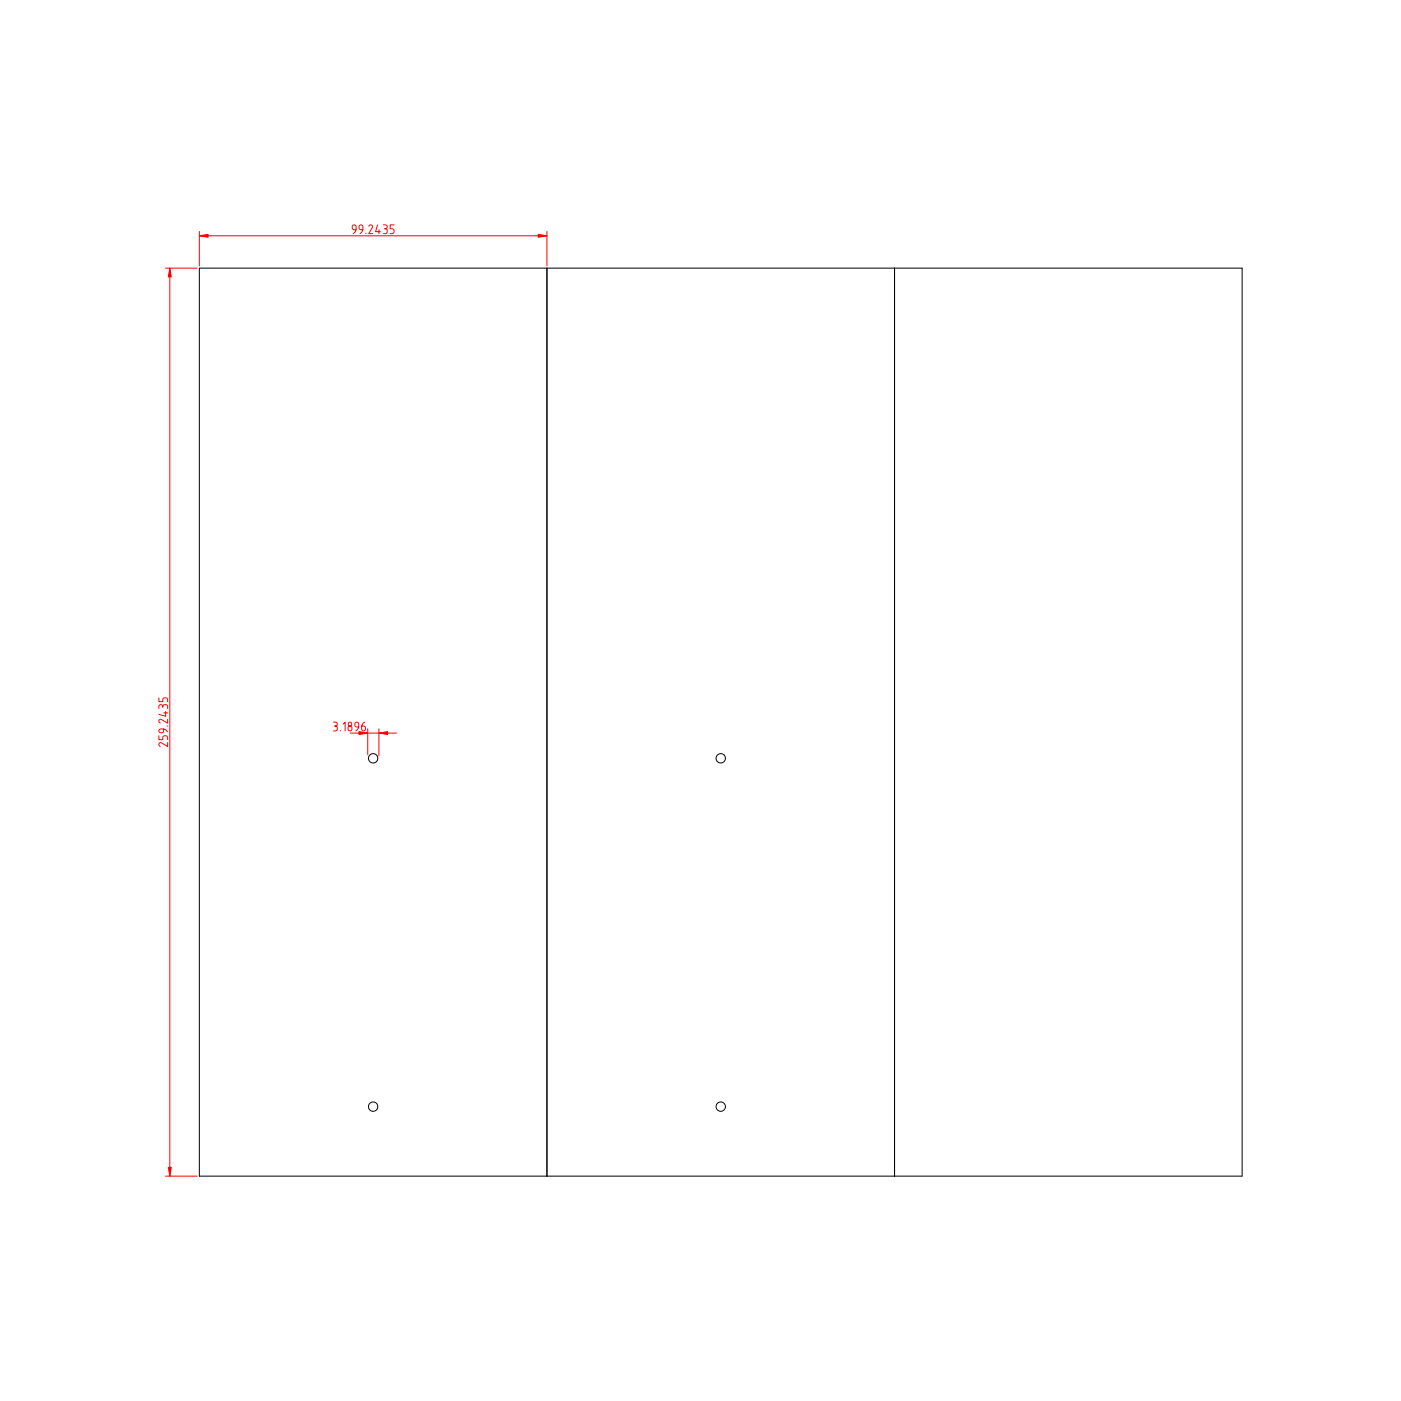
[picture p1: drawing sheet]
<svg xmlns="http://www.w3.org/2000/svg" width="400mm" height="400mm" viewBox="0 0 400 400" stroke-linecap="round" stroke-linejoin="round" font-family="sans-serif">
<g fill="none" stroke="#000" stroke-width=".29">
<path d="M56.9 76.6h297.8v259.2h-297.8zM156.2 76.6v259.2M255.4 76.6v259.2"/>
<circle cx="106.5" cy="216.5" r="1.33"/>
<circle cx="205.8" cy="216.5" r="1.33"/>
<circle cx="106.5" cy="316" r="1.33"/>
<circle cx="205.8" cy="316" r="1.33"/>
</g>
<path d="M56.9 67.3h99.3M101.7 65.6h-.7l-.3-.2-.1-.7 .2-.4h.6l.3 .5-.2 1.2-.6 .7M103.6 65.6h-.6l-.4-.2-.1-.7 .3-.4h.5l.3 .5-.1 1.2-.7 .7M104.5 66.6v.1M105.3 64.6l.6-.4 .5 .5-1.1 2h1.1M107.8 64.2l-.6 2h1.4M108.2 65.6v1.1M109.5 64.2l.8 .1 .3 .5-.2 .4-.4 .1 .5 .4v.7l-.3 .3h-.7M109.7 65.3h.3M112.5 64.2h-1.1v1.1l.8 .1 .3 .5-.2 .7-.9 .1" fill="none" stroke="#f00" stroke-width=".29"/>
<path d="M56.9 67.3l2.5-.4v.9z" fill="#f00"/>
<path d="M56.9 67.3l2.5-.4v.9z" fill="#f00" stroke="#f00" stroke-width=".29"/>
<path d="M153.7 66.9l2.5 .4-2.5 .5z" fill="#f00"/>
<path d="M153.7 66.9l2.5 .4-2.5 .5z" fill="#f00" stroke="#f00" stroke-width=".29"/>
<g fill="none" stroke="#f00" stroke-width=".29">
<path d="M48.5 76.6v259.2M56.9 66.1v9.8M156.2 66.1v9.8M45.4 199.3v1.1h1.1v-.8l.5-.3 .8 .2 .1 .9M45.4 210.1v1.1h1.1v-.8l.5-.3 .8 .2 .1 .9M45.4 202.3v-.8l.5-.3 .4 .2 .2 .4 .3-.6 .8 .1 .2 .3 .1 .7M46.5 201.8v.2M46.8 208.2l-.1 .6-.2 .4h-.7l-.3-.2-.1-.6 .5-.3 1.3 .2 .7 .7M46.8 203.6h1.1M47.3 203.1v1.4l-1.9-.5M47.7 207.3h.2M47.9 212v1.1l-2-1.1-.5 .5 .4 .6"/>
<path d="M47.9 205.4v1.1l-2-1.1-.5 .4 .4 .7"/>
</g>
<path d="M48.5 76.6l.4 2.5h-.8z" fill="#f00"/>
<path d="M48.5 76.6l.4 2.5h-.8z" fill="#f00" stroke="#f00" stroke-width=".29"/>
<path d="M48.1 333.3h.8l-.4 2.5z" fill="#f00"/>
<path d="M48.1 333.3h.8l-.4 2.5z" fill="#f00" stroke="#f00" stroke-width=".29"/>
<g fill="none" stroke="#f00" stroke-width=".29">
<path d="M47.2 76.6h9.1M95.2 206.2l.8 .1 .3 .5-.1 .4-.4 .1 .5 .4v.7l-.4 .3h-.7M95.5 207.3h.3M97.2 208.6v.1M98 206.8l.5-.6v2.5M99.5 207.5l.5-.2 .4 .3 .1 .7-.3 .3-.4 .1-.3-.2zM100 209.3h13.2M102.4 207.6h-.6l-.4-.3-.1-.6 .3-.4h.5l.3 .5-.1 1.2-.7 .7M104.1 206.2l-.7 .7-.1 1.3 .3 .4h.5l.3-.3-.1-.7-.4-.3h-.6M47.2 335.8h9.1"/>
<circle cx="100" cy="206.8" r=".53"/>
</g>
<path d="M108.2 209.3l2.5-.4v.8z" fill="#f00"/>
<path d="M108.2 209.3l2.5-.4v.8z" fill="#f00" stroke="#f00" stroke-width=".29"/>
<path d="M102.5 208.9l2.5 .4-2.5 .4z" fill="#f00"/>
<path d="M102.5 208.9l2.5 .4-2.5 .4z" fill="#f00" stroke="#f00" stroke-width=".29"/>
<path d="M105 208.1v7.4M108.2 208.1v7.8" fill="none" stroke="#f00" stroke-width=".29"/>
</svg>
